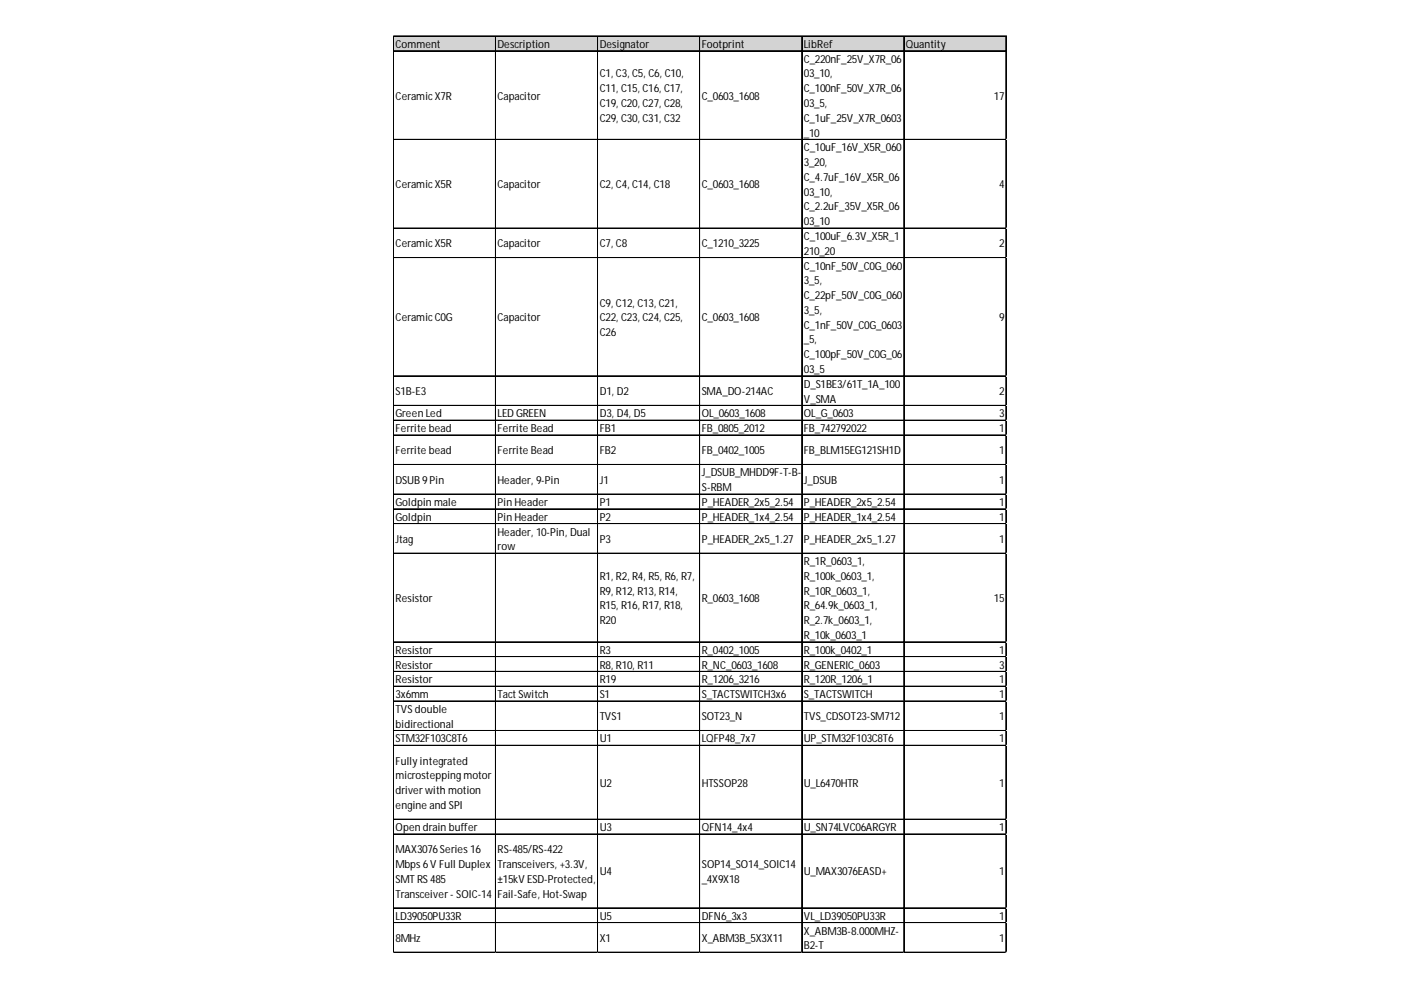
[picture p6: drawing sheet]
<svg xmlns="http://www.w3.org/2000/svg" width="297mm" height="210mm" viewBox="0 0 297 210" stroke-linecap="round" stroke-linejoin="round" font-family="sans-serif">
<defs><g id="words">
<g font-size="2.3">
<text x="83.9" y="10.2">Comment</text>
<text x="105.5" y="10.2">Description</text>
<text x="127.2" y="10.2">Designator</text>
<text x="148.8" y="10.2">Footprint</text>
<text x="170.4" y="10.2">LibRef</text>
<text x="192.1" y="10.2">Quantity</text>
<text x="127.2" y="16.4">C1, C3, C5, C6, C10,</text>
<text x="170.4" y="13.3">C_220nF_25V_X7R_06</text>
<text x="170.4" y="16.4">03_10,</text>
<text x="83.9" y="21.1">CeramicX7R</text>
<text x="105.5" y="21.1">Capacitor</text>
<text x="127.2" y="19.6">C11, C15, C16, C17,</text>
<text x="127.2" y="22.7">C19, C20, C27, C28,</text>
<text x="148.8" y="21.1">C_0603_1608</text>
<text x="170.4" y="19.6">C_100nF_50V_X7R_06</text>
<text x="170.4" y="22.7">03_5,</text>
<text x="210.7" y="21.1">17</text>
<text x="127.2" y="25.8">C29, C30, C31, C32</text>
<text x="170.4" y="25.8">C_1uF_25V_X7R_0603</text>
<text x="170.4" y="29">_10</text>
<text x="170.4" y="32.1">C_10uF_16V_X5R_060</text>
<text x="170.4" y="35.2">3_20,</text>
<text x="83.9" y="39.9">CeramicX5R</text>
<text x="105.5" y="39.9">Capacitor</text>
<text x="127.2" y="39.9">C2, C4, C14, C18</text>
<text x="148.8" y="39.9">C_0603_1608</text>
<text x="170.4" y="38.4">C_4.7uF_16V_X5R_06</text>
<text x="170.4" y="41.5">03_10,</text>
<text x="211.8" y="39.9">4</text>
<text x="170.4" y="44.6">C_2.2uF_35V_X5R_06</text>
<text x="170.4" y="47.8">03_10</text>
<text x="83.9" y="52.5">CeramicX5R</text>
<text x="105.5" y="52.5">Capacitor</text>
<text x="127.2" y="52.5">C7, C8</text>
<text x="148.8" y="52.5">C_1210_3225</text>
<text x="170.4" y="50.9">C_100uF_6.3V_X5R_1</text>
<text x="211.8" y="52.5">2</text>
<text x="170.4" y="54">210_20</text>
<text x="170.4" y="57.2">C_10nF_50V_C0G_060</text>
<text x="127.2" y="65">C9, C12, C13, C21,</text>
<text x="170.4" y="60.3">3_5,</text>
<text x="170.4" y="63.4">C_22pF_50V_C0G_060</text>
<text x="83.9" y="68.1">CeramicC0G</text>
<text x="105.5" y="68.1">Capacitor</text>
<text x="127.2" y="68.1">C22, C23, C24, C25,</text>
<text x="127.2" y="71.3">C26</text>
<text x="148.8" y="68.1">C_0603_1608</text>
<text x="170.4" y="66.6">3_5,</text>
<text x="170.4" y="69.7">C_1nF_50V_C0G_0603</text>
<text x="211.8" y="68.1">9</text>
<text x="170.4" y="72.8">_5,</text>
<text x="170.4" y="76">C_100pF_50V_C0G_06</text>
<text x="83.9" y="83.8">S1B-E3</text>
<text x="127.2" y="83.8">D1, D2</text>
<text x="148.8" y="83.8">SMA_DO-214AC</text>
<text x="170.4" y="79.1">03_5</text>
<text x="170.4" y="82.2">D_S1BE3/61T_1A_100</text>
<text x="211.8" y="83.8">2</text>
<text x="83.9" y="88.5">Green Led</text>
<text x="105.5" y="88.5">LED GREEN</text>
<text x="127.2" y="88.5">D3, D4, D5</text>
<text x="148.8" y="88.5">OL_0603_1608</text>
<text x="170.4" y="85.4">V_SMA</text>
<text x="170.4" y="88.5">OL_G_0603</text>
<text x="211.8" y="88.5">3</text>
<text x="83.9" y="91.6">Ferrite bead</text>
<text x="105.5" y="91.6">Ferrite Bead</text>
<text x="127.2" y="91.6">FB1</text>
<text x="148.8" y="91.6">FB_0805_2012</text>
<text x="170.4" y="91.6">FB_742792022</text>
<text x="211.8" y="91.6">1</text>
<text x="83.9" y="96.3">Ferrite bead</text>
<text x="105.5" y="96.3">Ferrite Bead</text>
<text x="127.2" y="96.3">FB2</text>
<text x="148.8" y="96.3">FB_0402_1005</text>
<text x="148.8" y="101">J_DSUB_MHDD9F-T-B-</text>
<text x="170.4" y="96.3">FB_BLM15EG121SH1D</text>
<text x="211.8" y="96.3">1</text>
<text x="83.9" y="102.6">DSUB 9Pin</text>
<text x="83.9" y="107.3">Goldpin male</text>
<text x="105.5" y="102.6">Header, 9-Pin</text>
<text x="105.5" y="107.3">Pin Header</text>
<text x="127.2" y="102.6">J1</text>
<text x="127.2" y="107.3">P1</text>
<text x="148.8" y="104.2">S-RBM</text>
<text x="148.8" y="107.3">P_HEADER_2x5_2.54</text>
<text x="170.4" y="102.6">J_DSUB</text>
<text x="170.4" y="107.3">P_HEADER_2x5_2.54</text>
<text x="211.8" y="102.6">1</text>
<text x="211.8" y="107.3">1</text>
<text x="83.9" y="110.4">Goldpin</text>
<text x="105.5" y="110.4">Pin Header</text>
<text x="105.5" y="113.6">Header, 10-Pin, Dual</text>
<text x="127.2" y="110.4">P2</text>
<text x="148.8" y="110.4">P_HEADER_1x4_2.54</text>
<text x="170.4" y="110.4">P_HEADER_1x4_2.54</text>
<text x="211.8" y="110.4">1</text>
<text x="83.9" y="115.1">Jtag</text>
<text x="105.5" y="116.7">row</text>
<text x="127.2" y="115.1">P3</text>
<text x="148.8" y="115.1">P_HEADER_2x5_1.27</text>
<text x="170.4" y="115.1">P_HEADER_2x5_1.27</text>
<text x="170.4" y="119.8">R_1R_0603_1,</text>
<text x="211.8" y="115.1">1</text>
<text x="127.2" y="123">R1, R2, R4, R5, R6, R7,</text>
<text x="170.4" y="123">R_100k_0603_1,</text>
<text x="83.9" y="127.7">Resistor</text>
<text x="127.2" y="126.1">R9, R12, R13, R14,</text>
<text x="127.2" y="129.2">R15, R16, R17, R18,</text>
<text x="148.8" y="127.7">R_0603_1608</text>
<text x="170.4" y="126.1">R_10R_0603_1,</text>
<text x="170.4" y="129.2">R_64.9k_0603_1,</text>
<text x="210.7" y="127.7">15</text>
<text x="127.2" y="132.4">R20</text>
<text x="170.4" y="132.4">R_2.7k_0603_1,</text>
<text x="170.4" y="135.5">R_10k_0603_1</text>
<text x="83.9" y="138.6">Resistor</text>
<text x="83.9" y="141.8">Resistor</text>
<text x="127.2" y="138.6">R3</text>
<text x="127.2" y="141.8">R8, R10, R11</text>
<text x="148.8" y="138.6">R_0402_1005</text>
<text x="148.8" y="141.8">R_NC_0603_1608</text>
<text x="170.4" y="138.6">R_100k_0402_1</text>
<text x="170.4" y="141.8">R_GENERIC_0603</text>
<text x="211.8" y="138.6">1</text>
<text x="211.8" y="141.8">3</text>
<text x="83.9" y="144.9">Resistor</text>
<text x="83.9" y="148">3x6mm</text>
<text x="105.5" y="148">TactSwitch</text>
<text x="127.2" y="144.9">R19</text>
<text x="127.2" y="148">S1</text>
<text x="148.8" y="144.9">R_1206_3216</text>
<text x="148.8" y="148">S_TACTSWITCH3x6</text>
<text x="170.4" y="144.9">R_120R_1206_1</text>
<text x="170.4" y="148">S_TACTSWITCH</text>
<text x="211.8" y="144.9">1</text>
<text x="211.8" y="148">1</text>
<text x="83.9" y="151.2">TVSdouble</text>
<text x="83.9" y="154.3">bidirectional</text>
<text x="127.2" y="152.7">TVS1</text>
<text x="148.8" y="152.7">SOT23_N</text>
<text x="170.4" y="152.7">TVS_CDSOT23-SM712</text>
<text x="211.8" y="152.7">1</text>
<text x="83.9" y="157.4">STM32F103C8T6</text>
<text x="127.2" y="157.4">U1</text>
<text x="148.8" y="157.4">LQFP48_7x7</text>
<text x="170.4" y="157.4">UP_STM32F103C8T6</text>
<text x="211.8" y="157.4">1</text>
<text x="83.9" y="162.1">Fully integrated</text>
<text x="83.9" y="165.3">microstepping motor</text>
<text x="127.2" y="166.8">U2</text>
<text x="148.8" y="166.8">HTSSOP28</text>
<text x="170.4" y="166.8">U_L6470HTR</text>
<text x="211.8" y="166.8">1</text>
<text x="83.9" y="168.4">driverwith motion</text>
<text x="83.9" y="171.5">engine and SPI</text>
<text x="83.9" y="176.2">Open drain buffer</text>
<text x="127.2" y="176.2">U3</text>
<text x="148.8" y="176.2">QFN14_4x4</text>
<text x="170.4" y="176.2">U_SN74LVC06ARGYR</text>
<text x="211.8" y="176.2">1</text>
<text x="83.9" y="180.9">MAX3076Series16</text>
<text x="83.9" y="184.1">Mbps6V Full Duplex</text>
<text x="105.5" y="180.9">RS-485/RS-422</text>
<text x="105.5" y="184.1">Transceivers, +3.3V,</text>
<text x="127.2" y="185.6">U4</text>
<text x="148.8" y="184.1">SOP14_SO14_SOIC14</text>
<text x="170.4" y="185.6">U_MAX3076EASD+</text>
<text x="211.8" y="185.6">1</text>
<text x="83.9" y="187.2">SMT RS485</text>
<text x="83.9" y="190.3">Transceiver- SOIC-14</text>
<text x="105.5" y="187.2">±15kV ESD-Protected,</text>
<text x="105.5" y="190.3">Fail-Safe, Hot-Swap</text>
<text x="148.8" y="187.2">_4X9X18</text>
<text x="83.9" y="195">LD39050PU33R</text>
<text x="127.2" y="195">U5</text>
<text x="148.8" y="195">DFN6_3x3</text>
<text x="170.4" y="195">VL_LD39050PU33R</text>
<text x="211.8" y="195">1</text>
<text x="83.9" y="199.7">8MHz</text>
<text x="127.2" y="199.7">X1</text>
<text x="148.8" y="199.7">X_ABM3B_5X3X11</text>
<text x="170.4" y="198.2">X_ABM3B-8.000MHZ-</text>
<text x="170.4" y="201.3">B2-T</text>
<text x="211.8" y="199.7">1</text>
</g>
</g></defs>
<path d="M83.5 7.7h130v3.2h-130z" fill="#d3d3d3"/>
<g fill="none" stroke="#000" stroke-width=".21">
<path d="M83.4 7.6v194.4M83.5 7.6v194.4M83.6 7.6h129.8M83.6 7.7h129.8M83.6 10.7h129.8M83.6 10.8h129.8M105 7.8v194.2M105.1 7.8v194.2M126.7 7.8v194.2M126.8 7.8v194.2M148.3 7.8v194.2M148.4 7.8v194.2"/>
<path d="M170 7.8v194.2M191.6 7.8v194.2M191.7 7.8v194.2M213.2 7.8v194.2M213.3 7.8v194.2M83.6 29.5h129.8M83.6 29.6h129.8M83.6 48.3h129.8M83.6 48.4h129.8M83.6 54.6h129.8M83.6 54.7h129.8M83.6 79.7h129.8"/>
<path d="M83.6 79.8h129.8M83.6 85.9h129.8M83.6 86h129.8M83.6 89.1h129.8M83.6 89.2h129.8M83.6 92.2h129.8M83.6 92.3h129.8M83.6 98.5h129.8M83.6 98.6h129.8M83.6 104.7h129.8M83.6 104.8h129.8M83.6 107.9h129.8"/>
<path d="M83.6 108h129.8M83.6 111h129.8M83.6 111.1h129.8M83.6 117.3h129.8M83.6 117.4h129.8M83.6 136.1h129.8M83.6 136.2h129.8M83.6 139.2h129.8M83.6 139.3h129.8M83.6 142.3h129.8M83.6 142.4h129.8M83.6 145.5h129.8"/>
<path d="M83.6 145.6h129.8M83.6 148.6h129.8M83.6 148.7h129.8M83.6 154.9h129.8M83.6 155h129.8M83.6 158h129.8M83.6 158.1h129.8M83.6 173.7h129.8M83.6 173.8h129.8M83.6 176.8h129.8M83.6 176.9h129.8M83.6 192.5h129.8"/>
<path d="M83.6 192.6h129.8M83.6 195.6h129.8M83.6 195.7h129.8M83.6 201.9h129.8"/>
</g>
<path d="M213.4 29.5h.1" fill="none" stroke="#d4d4d4" stroke-width=".21"/>
<path d="M213.4 29.5l.1 .2z" fill="#d4d4d4"/>
<path d="M213.4 48.3h.1" fill="none" stroke="#d4d4d4" stroke-width=".21"/>
<path d="M213.4 48.3l.1 .2z" fill="#d4d4d4"/>
<path d="M213.4 54.6h.1" fill="none" stroke="#d4d4d4" stroke-width=".21"/>
<path d="M213.4 54.6l.1 .2z" fill="#d4d4d4"/>
<path d="M213.4 79.7h.1" fill="none" stroke="#d4d4d4" stroke-width=".21"/>
<path d="M213.4 79.7l.1 .1z" fill="#d4d4d4"/>
<path d="M213.4 85.9h.1" fill="none" stroke="#d4d4d4" stroke-width=".21"/>
<path d="M213.4 85.9l.1 .2z" fill="#d4d4d4"/>
<path d="M213.4 89.1h.1" fill="none" stroke="#d4d4d4" stroke-width=".21"/>
<path d="M213.4 89.1l.1 .1z" fill="#d4d4d4"/>
<path d="M213.4 92.2h.1" fill="none" stroke="#d4d4d4" stroke-width=".21"/>
<path d="M213.4 92.2l.1 .2z" fill="#d4d4d4"/>
<path d="M213.4 98.5h.1" fill="none" stroke="#d4d4d4" stroke-width=".21"/>
<path d="M213.4 98.5l.1 .1z" fill="#d4d4d4"/>
<path d="M213.4 104.7h.1" fill="none" stroke="#d4d4d4" stroke-width=".21"/>
<path d="M213.4 104.7l.1 .2z" fill="#d4d4d4"/>
<path d="M213.4 107.9h.1" fill="none" stroke="#d4d4d4" stroke-width=".21"/>
<path d="M213.4 107.9l.1 .1z" fill="#d4d4d4"/>
<path d="M213.4 111h.1" fill="none" stroke="#d4d4d4" stroke-width=".21"/>
<path d="M213.4 111l.1 .2z" fill="#d4d4d4"/>
<path d="M213.4 117.3h.1" fill="none" stroke="#d4d4d4" stroke-width=".21"/>
<path d="M213.4 117.3l.1 .1z" fill="#d4d4d4"/>
<path d="M213.4 136.1h.1" fill="none" stroke="#d4d4d4" stroke-width=".21"/>
<path d="M213.4 136.1l.1 .1z" fill="#d4d4d4"/>
<path d="M213.4 139.2h.1" fill="none" stroke="#d4d4d4" stroke-width=".21"/>
<path d="M213.4 139.2l.1 .2z" fill="#d4d4d4"/>
<path d="M213.4 142.3h.1" fill="none" stroke="#d4d4d4" stroke-width=".21"/>
<path d="M213.4 142.3l.1 .2z" fill="#d4d4d4"/>
<path d="M213.4 145.5h.1" fill="none" stroke="#d4d4d4" stroke-width=".21"/>
<path d="M213.4 145.5l.1 .1z" fill="#d4d4d4"/>
<path d="M213.4 148.6h.1" fill="none" stroke="#d4d4d4" stroke-width=".21"/>
<path d="M213.4 148.6l.1 .2z" fill="#d4d4d4"/>
<path d="M213.4 154.9h.1" fill="none" stroke="#d4d4d4" stroke-width=".21"/>
<path d="M213.4 154.9l.1 .1z" fill="#d4d4d4"/>
<path d="M213.4 158h.1" fill="none" stroke="#d4d4d4" stroke-width=".21"/>
<path d="M213.4 158l.1 .2z" fill="#d4d4d4"/>
<path d="M213.4 173.7h.1" fill="none" stroke="#d4d4d4" stroke-width=".21"/>
<path d="M213.4 173.7l.1 .1z" fill="#d4d4d4"/>
<path d="M213.4 176.8h.1" fill="none" stroke="#d4d4d4" stroke-width=".21"/>
<path d="M213.4 176.8l.1 .2z" fill="#d4d4d4"/>
<path d="M213.4 192.5h.1" fill="none" stroke="#d4d4d4" stroke-width=".21"/>
<path d="M213.4 192.5l.1 .1z" fill="#d4d4d4"/>
<path d="M213.4 195.6h.1" fill="none" stroke="#d4d4d4" stroke-width=".21"/>
<path d="M213.4 195.6l.1 .2z" fill="#d4d4d4"/>
<path d="M213.4 201.9h.1" fill="none" stroke="#d4d4d4" stroke-width=".21"/>
<path d="M213.4 201.9l.1 .1z" fill="#d4d4d4"/>
<use href="#words"/>
</svg>
